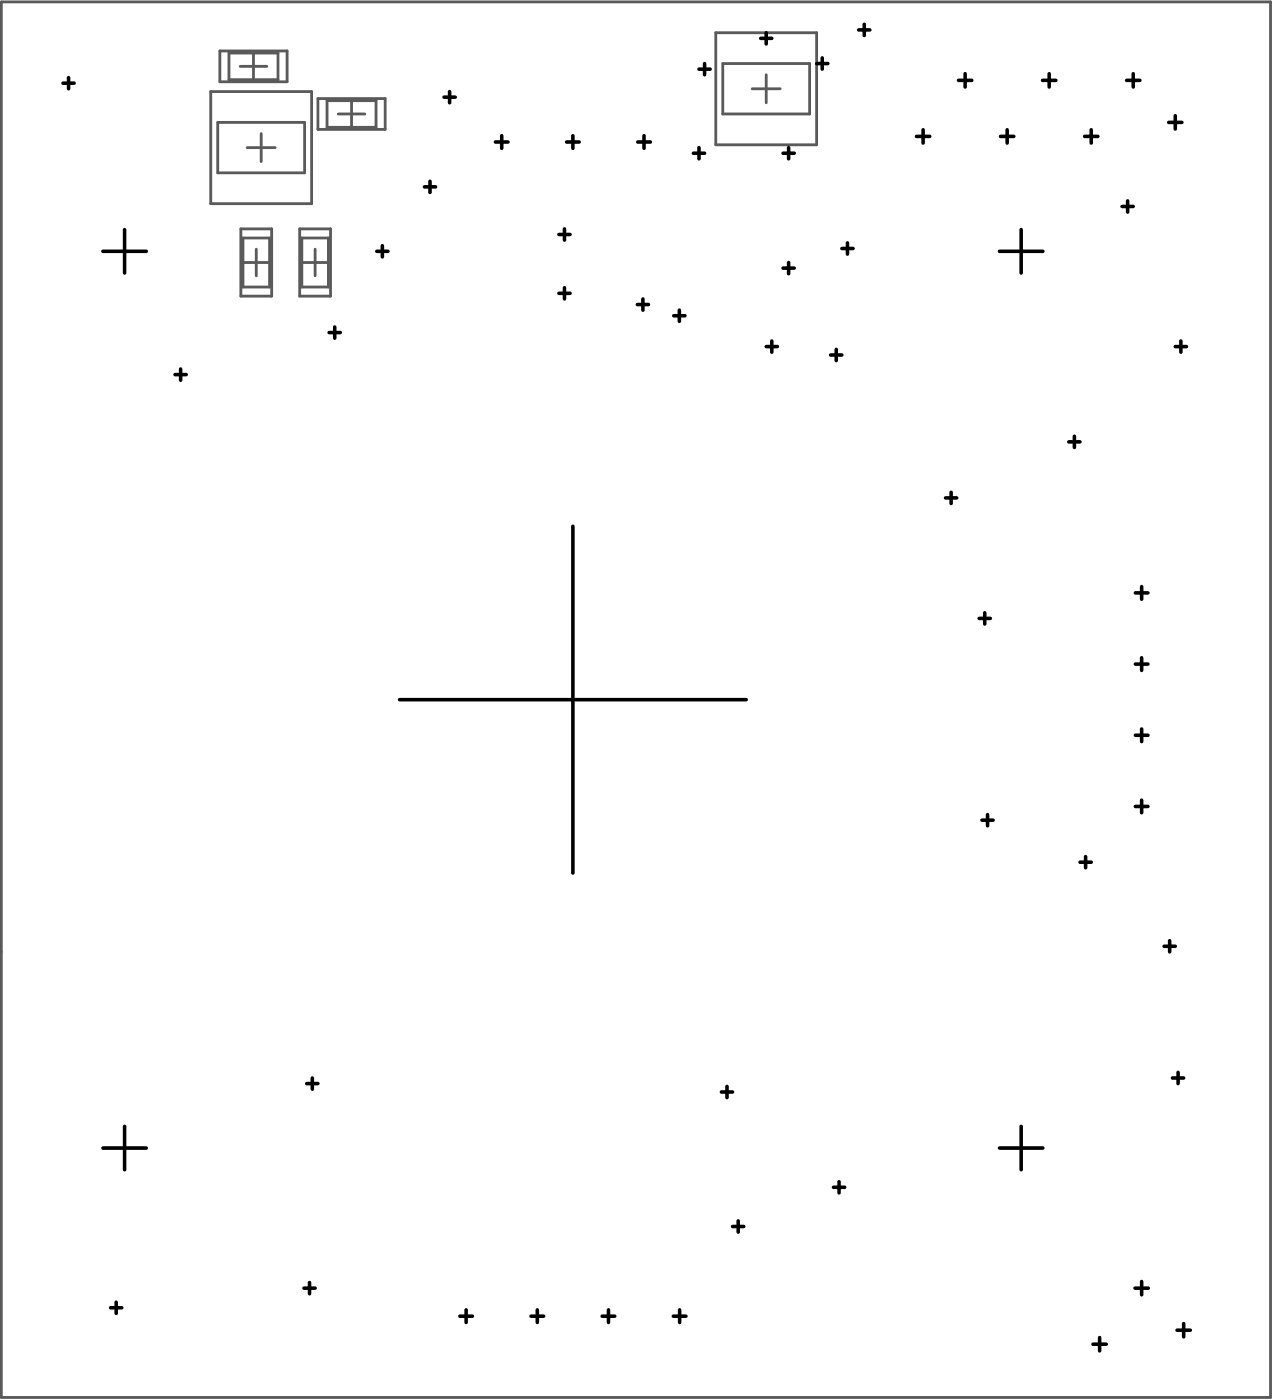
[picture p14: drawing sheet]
<svg xmlns="http://www.w3.org/2000/svg" width="151mm" height="167mm" viewBox="0 0 151 167" stroke-linecap="round" stroke-linejoin="round" font-family="sans-serif">
<g fill="none" stroke="#5a5a5a" stroke-width=".33">
<path d="M.2 .2h150.8v166h-150.8zM25.1 10.9h11.9v13.3h-11.9zM25.9 14.6h10.3v6h-10.3zM26.1 6.1h8v3.6h-8zM27.2 6.3h5.8v3.2h-5.8zM28.6 7.9h3.1M29.4 17.6h3.3M30.1 6.3v3.2M31.1 15.9v3.3M37.8 11.7h8v3.7h-8zM38.9 12h5.8v3.1h-5.8zM40.2 13.6h3.2"/>
<path d="M41.8 12v3.1M85.1 3.9h12v13.3h-12zM85.9 7.6h10.4v6h-10.4zM89.4 10.6h3.4M91.1 8.9v3.3M28.6 27.2h3.7v8h-3.7zM28.9 31.2h3.2M28.9 28.3h3.2v5.8h-3.2zM30.5 29.6v3.2M35.6 27.2h3.7v8h-3.7zM35.9 31.2h3.1M35.9 28.3h3.1v5.8h-3.1z"/>
<path d="M37.5 29.6v3.2"/>
</g>
<g fill="none" stroke="#000" stroke-width=".42">
<path d="M7.5 9.9h1.3M8.2 9.2v1.4M52.8 11.6h1.3M53.5 10.9v1.3M58.9 16.9h1.5M59.6 16.1v1.5M67.4 16.9h1.5M68.1 16.1v1.5M75.8 16.9h1.5M76.6 16.1v1.5M82.4 18.2h1.4M83.1 17.6v1.3"/>
<path d="M83.1 8.2h1.3M83.8 7.6v1.3M90.4 4.6h1.4M91.1 3.9v1.3M93.1 18.2h1.3M93.8 17.6v1.3M97.1 7.6h1.3M97.8 6.9v1.3M102.1 3.6h1.3M102.7 2.9v1.3M109 16.2h1.5M109.7 15.4v1.6"/>
<path d="M113.9 9.6h1.6M114.7 8.8v1.5M118.9 16.2h1.6M119.7 15.4v1.6M123.9 9.6h1.6M124.7 8.8v1.5M128.9 16.2h1.6M129.7 15.4v1.6M133.9 9.6h1.6M134.7 8.8v1.5M138.9 14.6h1.6M139.7 13.8v1.5"/>
<path d="M12.2 29.9h5.2M14.8 27.3v5.2M39.1 39.6h1.4M39.8 38.9v1.3M44.8 29.9h1.3M45.5 29.2v1.4M50.5 22.2h1.3M51.1 21.6v1.3M66.4 34.9h1.4M66.4 27.9h1.4M67.1 27.2v1.4M67.1 34.2v1.4"/>
<path d="M75.8 36.2h1.3M76.4 35.6v1.3M80.1 37.6h1.3M80.8 36.9v1.3M93.1 31.9h1.3M93.8 31.2v1.4M100.1 29.6h1.3M100.8 28.9v1.3M118.8 29.9h5.2M121.4 27.3v5.2M133.4 24.6h1.3M134.1 23.9v1.3"/>
<path d="M20.8 44.6h1.3M21.5 43.9v1.3M91.1 41.2h1.3M91.8 40.6v1.3M98.8 42.2h1.3M99.4 41.6v1.3M112.4 59.2h1.3M113.1 58.6v1.3M127.1 52.6h1.3M127.7 51.9v1.3M139.7 41.2h1.4M140.4 40.6v1.3"/>
<path d="M68.1 62.6v41.2M116.4 73.6h1.3M117.1 72.9v1.3M135 79h1.5M135 70.5h1.5M135.7 69.8v1.5M135.7 78.2v1.5M47.5 83.2h41.2M116.7 97.5h1.4M117.4 96.9v1.3M135 87.5h1.5M135 95.9h1.5"/>
<path d="M135.7 86.7v1.5M135.7 95.2v1.5M128.4 102.5h1.3M129.1 101.9v1.3M138.4 112.5h1.3M139.1 111.9v1.3M12.2 136.5h5.2M14.8 134v5.1M36.5 128.9h1.3M37.1 128.2v1.3M85.8 129.9h1.3M86.4 129.2v1.3"/>
<path d="M118.8 136.5h5.2M121.4 134v5.1M139.4 128.2h1.3M140.1 127.5v1.4M13.1 155.5h1.4M13.8 154.9v1.3M36.1 153.2h1.4M36.8 152.5v1.4M54.7 156.5h1.5M55.4 155.8v1.5M63.1 156.5h1.5M63.9 155.8v1.5"/>
<path d="M71.6 156.5h1.5M72.3 155.8v1.5M80 156.5h1.5M80.8 155.8v1.5M87.1 145.9h1.3M87.8 145.2v1.3M99.1 141.2h1.3M99.8 140.5v1.4M129.9 159.9h1.6M130.7 159.1v1.6M134.9 153.2h1.6M135.7 152.4v1.6"/>
<path d="M139.9 158.2h1.6M140.7 157.4v1.6"/>
</g>
</svg>
